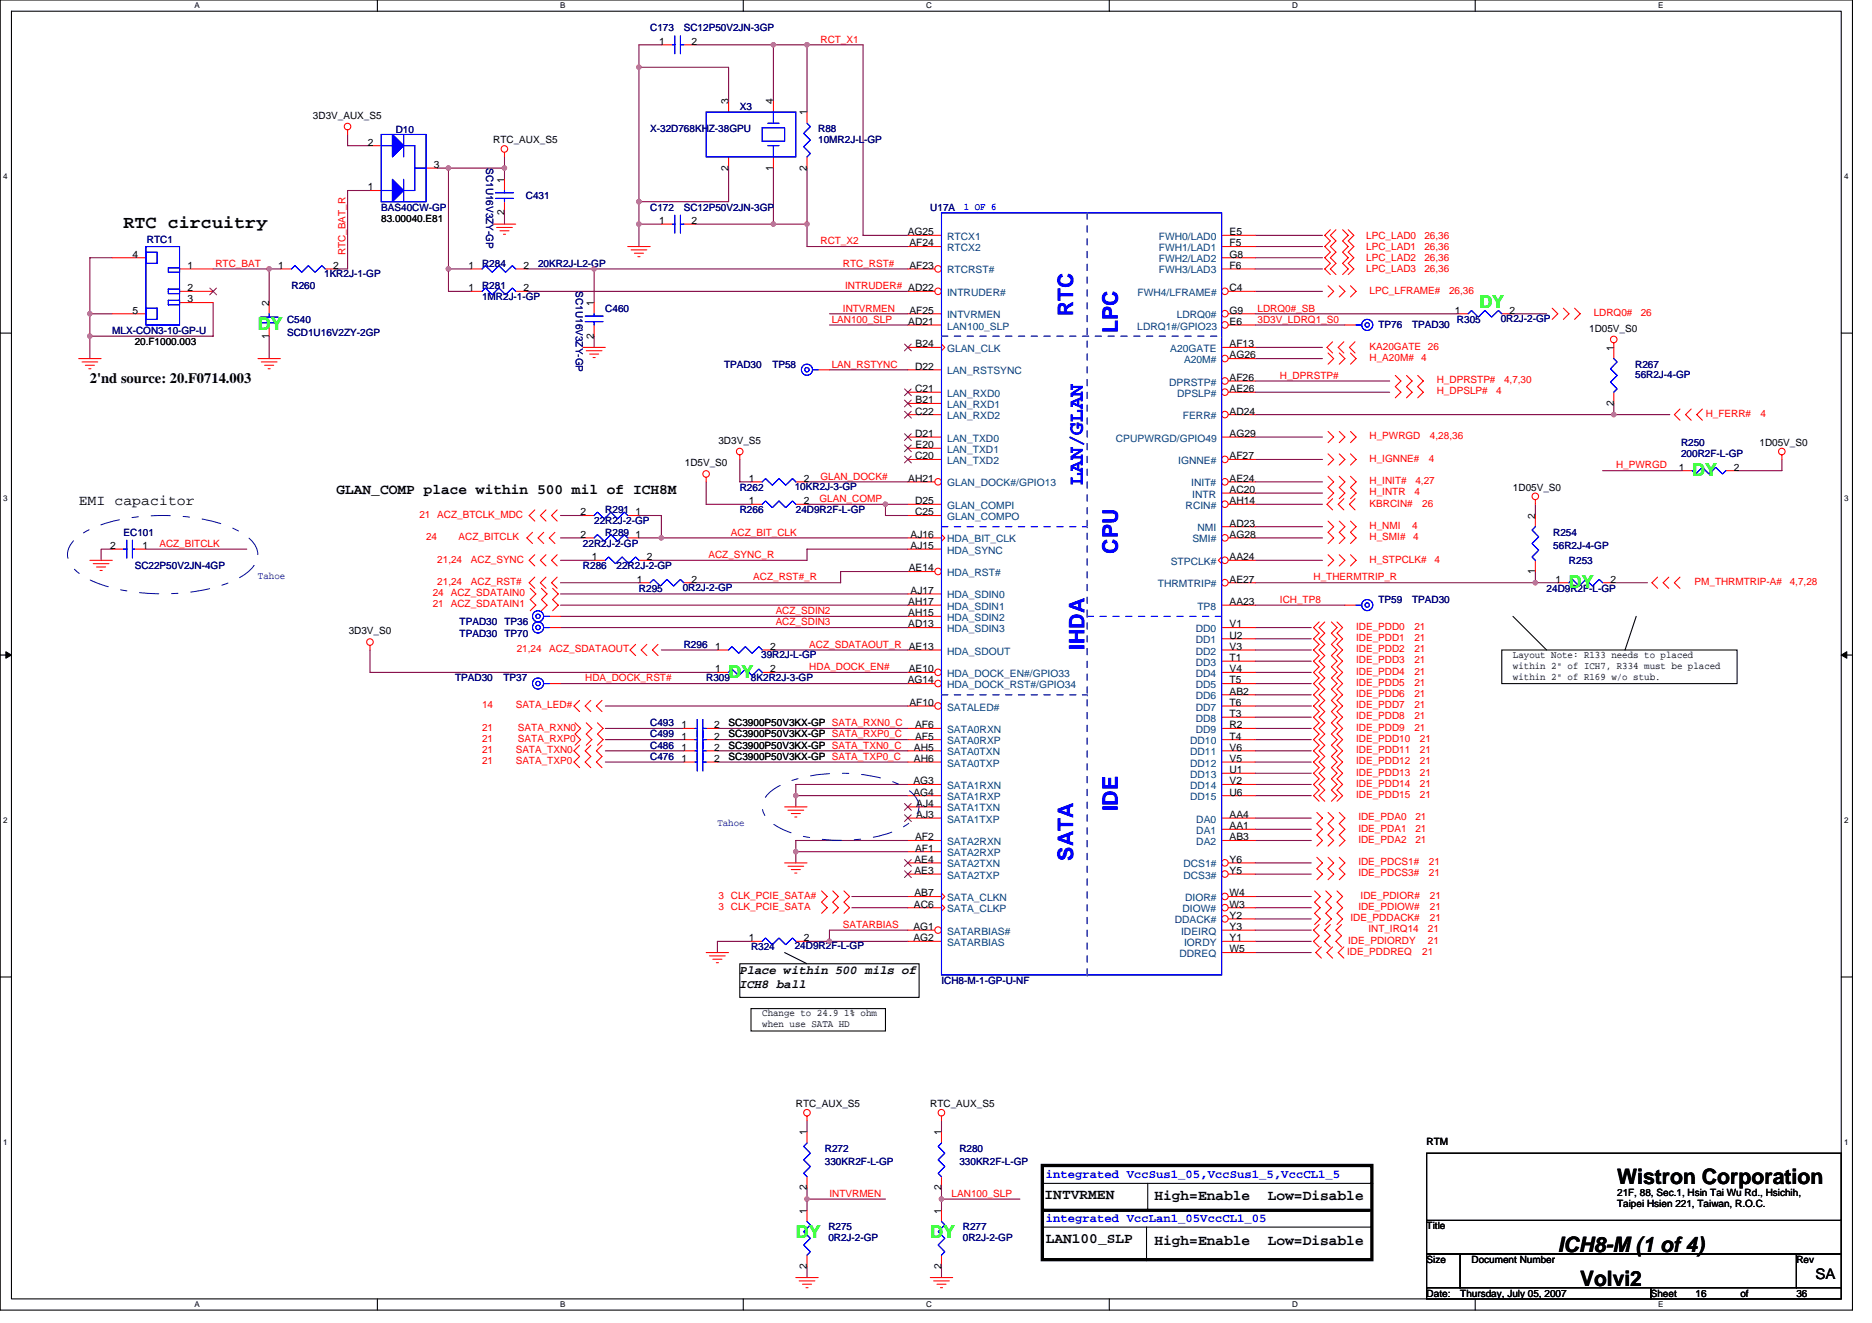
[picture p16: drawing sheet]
<svg xmlns="http://www.w3.org/2000/svg" width="297mm" height="210mm" viewBox="0 0 297 210" stroke-linecap="round" stroke-linejoin="round" font-family="sans-serif">
<defs><g id="words">
<g font-size="3.4" fill="#00f">
<text x="170.3" y="50.1" transform="rotate(-90 170.3 50.1)">RTC</text>
<text x="177.4" y="52.8" transform="rotate(-90 177.4 52.8)">LPC</text>
<text x="171.8" y="77" transform="rotate(-90 171.8 77)">LAN/GLAN</text>
<text x="177.4" y="87.8" transform="rotate(-90 177.4 87.8)">CPU</text>
<text x="172.1" y="103.1" transform="rotate(-90 172.1 103.1)">IHDA</text>
<text x="177.4" y="128.7" transform="rotate(-90 177.4 128.7)">IDE</text>
<text x="170.3" y="136.5" transform="rotate(-90 170.3 136.5)">SATA</text>
</g>
<g font-size="3.4">
<text x="256.6" y="187.9">Wistron Corporation</text>
<text x="247.2" y="198.7">ICH8-M (1 of 4)</text>
<text x="250.7" y="204">Volvi2</text>
</g>
<text font-size="2.8" x="19.6" y="36.1">RTC circuitry</text>
<g font-size="2.8" fill="#0f0">
<text x="40.9" y="52.4">DY</text>
<text x="234.7" y="48.9">DY</text>
<text x="268.5" y="75.5">DY</text>
<text x="249" y="93.3">DY</text>
<text x="115.6" y="107.5">DY</text>
<text x="126.3" y="196.4">DY</text>
<text x="147.6" y="196.4">DY</text>
</g>
<g font-size="2.3">
<text x="14.3" y="60.8">2'nd source: 20.F0714.003</text>
<text x="12.5" y="80.1">EMI capacitor</text>
<text x="53.4" y="78.4">GLAN_COMP place within 500 mil of ICH8M</text>
<text x="165.8" y="190.2">INTVRMEN</text>
<text x="183.2" y="190.4">High=Enable</text>
<text x="201.2" y="190.4">Low=Disable</text>
<text x="165.9" y="197.1">LAN100_SLP</text>
<text x="183.2" y="197.5">High=Enable</text>
<text x="201.2" y="197.5">Low=Disable</text>
<text x="288.1" y="203">SA</text>
</g>
<g font-size="1.9">
<text x="117.4" y="154.6">Place within 500 mils of</text>
<text x="117.4" y="156.8">ICH8 ball</text>
</g>
<g font-size="1.9" fill="#00f">
<text x="165.9" y="186.9">integrated VccSus1_05,VccSus1_5,VccCL1_5</text>
<text x="165.9" y="193.8">integrated VccLan1_05VccCL1_05</text>
</g>
<g font-size="1.6" fill="#000080">
<text x="103.2" y="5">C173</text>
<text x="108.5" y="5">SC12P50V2JN-3GP</text>
<text x="117.4" y="17.4">X3</text>
<text x="62.8" y="21.1">D10</text>
<text x="103.2" y="21">X-32D768KHZ-38GPU</text>
<text x="129.8" y="21">R88</text>
<text x="129.8" y="22.8">10MR2J-L-GP</text>
<text x="77.1" y="26.7" transform="rotate(90 77.1 26.7)">SC1U16V3ZY-GP</text>
<text x="60.5" y="33.4">BAS40CW-GP</text>
<text x="83.4" y="31.6">C431</text>
<text x="103.2" y="33.4">C172</text>
<text x="108.5" y="33.4">SC12P50V2JN-3GP</text>
<text x="147.6" y="33.4">U17A</text>
<text x="23.3" y="38.6">RTC1</text>
<text x="46.3" y="45.9">R260</text>
<text x="51.4" y="43.9">1KR2J-1-GP</text>
<text x="76.5" y="45.9">R281</text>
<text x="76.5" y="47.6">1MR2J-1-GP</text>
<text x="76.5" y="42.3">R284</text>
<text x="85.4" y="42.3">20KR2J-L2-GP</text>
<text x="91.4" y="46.2" transform="rotate(90 91.4 46.2)">SC1U16V3ZY-GP</text>
<text x="17.8" y="53">MLX-CON3-10-GP-U</text>
<text x="45.5" y="51.2">C540</text>
<text x="45.5" y="53.3">SCD1U16V2ZY-2GP</text>
<text x="96.1" y="49.4">C460</text>
<text x="218.7" y="52.1">TP76</text>
<text x="224.1" y="52.1">TPAD30</text>
<text x="231.2" y="51.2">R305</text>
<text x="238.1" y="51">0R2J-2-GP</text>
<text x="114.9" y="58.3">TPAD30</text>
<text x="122.6" y="58.3">TP58</text>
<text x="259.5" y="58.3">R267</text>
<text x="259.5" y="59.9">56R2J-4-GP</text>
<text x="266.7" y="70.8">R250</text>
<text x="117.4" y="77.9">R262</text>
<text x="126.1" y="77.7">10KR2J-3-GP</text>
<text x="266.7" y="72.5">200R2F-L-GP</text>
<text x="94.3" y="83.2">22R2J-2-GP</text>
<text x="96.1" y="81.4">R291</text>
<text x="117.4" y="81.4">R266</text>
<text x="126.3" y="81.4">24D9R2F-L-GP</text>
<text x="19.6" y="85">EC101</text>
<text x="92.5" y="86.8">22R2J-2-GP</text>
<text x="96.1" y="85">R289</text>
<text x="246.5" y="85">R254</text>
<text x="246.5" y="87.1">56R2J-4-GP</text>
<text x="249" y="89.4">R253</text>
<text x="21.4" y="90.3">SC22P50V2JN-4GP</text>
<text x="92.5" y="90.3">R286</text>
<text x="97.8" y="90.3">22R2J-2-GP</text>
<text x="101.4" y="93.9">R295</text>
<text x="108.3" y="93.7">0R2J-2-GP</text>
<text x="218.7" y="95.7">TP59</text>
<text x="224.1" y="95.7">TPAD30</text>
<text x="245.4" y="93.9">24D9R2F-L-GP</text>
<text x="72.9" y="101">TPAD30</text>
<text x="72.9" y="99.2">TPAD30</text>
<text x="80" y="101">TP70</text>
<text x="80" y="99.2">TP36</text>
<text x="108.5" y="102.8">R296</text>
<text x="120.8" y="104.4">39R2J-L-GP</text>
<text x="72.2" y="108.1">TPAD30</text>
<text x="79.9" y="108.1">TP37</text>
<text x="112.1" y="108.1">R309</text>
<text x="119.2" y="108.1">8K2R2J-3-GP</text>
<text x="103.2" y="118.8">C486</text>
<text x="103.2" y="117">C499</text>
<text x="103.2" y="115.2">C493</text>
<text x="103.2" y="120.5">C476</text>
<text x="119.2" y="150.8">R324</text>
<text x="126.1" y="150.6">24D9R2F-L-GP</text>
<text x="149.4" y="156.1">ICH8-M-1-GP-U-NF</text>
<text x="130.9" y="182.8">R272</text>
<text x="130.9" y="184.9">330KR2F-L-GP</text>
<text x="152.2" y="182.8">R280</text>
<text x="152.2" y="184.9">330KR2F-L-GP</text>
<text x="131.4" y="195.2">R275</text>
<text x="131.4" y="196.8">0R2J-2-GP</text>
<text x="152.8" y="195.2">R277</text>
<text x="152.8" y="196.8">0R2J-2-GP</text>
</g>
<g font-size="1.6">
<text x="104.6" y="7.1">1</text>
<text x="109.7" y="7.1">2</text>
<text x="115.6" y="16.5" transform="rotate(-90 115.6 16.5)">3</text>
<text x="122.7" y="16.5" transform="rotate(-90 122.7 16.5)">4</text>
<text x="49.7" y="18.8">3D3V_AUX_S5</text>
<text x="58.4" y="23.1">2</text>
<text x="78.3" y="22.8">RTC_AUX_S5</text>
<text x="128" y="18.3" transform="rotate(-90 128 18.3)">1</text>
<text x="68.9" y="26.6">3</text>
<text x="80" y="29" transform="rotate(-90 80 29)">1</text>
<text x="115.6" y="27.1" transform="rotate(-90 115.6 27.1)">2</text>
<text x="122.7" y="27.1" transform="rotate(-90 122.7 27.1)">1</text>
<text x="128" y="27.1" transform="rotate(-90 128 27.1)">2</text>
<text x="58.4" y="30.2">1</text>
<text x="60.5" y="35.2">83.00040.E81</text>
<text x="80" y="34.2" transform="rotate(-90 80 34.2)">2</text>
<text x="104.6" y="35.5">1</text>
<text x="109.7" y="35.5">2</text>
<text x="21" y="40.9">4</text>
<text x="144" y="37.3">AG25</text>
<text x="144.3" y="39.1">AF24</text>
<text x="195.1" y="37.3">E5</text>
<text x="195.1" y="39.1">F5</text>
<text x="195.1" y="40.9">G8</text>
<text x="29.7" y="42.7">1</text>
<text x="29.7" y="46.2">2</text>
<text x="29.7" y="48">3</text>
<text x="44.1" y="42.7">1</text>
<text x="52.8" y="42.7">2</text>
<text x="74.4" y="46.2">1</text>
<text x="74.4" y="42.7">1</text>
<text x="83.1" y="46.2">2</text>
<text x="83.1" y="42.7">2</text>
<text x="144.3" y="42.7">AF23</text>
<text x="195.1" y="42.7">F6</text>
<text x="195.1" y="46.2">C4</text>
<text x="21" y="49.8">5</text>
<text x="42.7" y="53.7" transform="rotate(-90 42.7 53.7)">1</text>
<text x="42.7" y="48.5" transform="rotate(-90 42.7 48.5)">2</text>
<text x="94.3" y="53.7" transform="rotate(-90 94.3 53.7)">2</text>
<text x="94.3" y="48.5" transform="rotate(-90 94.3 48.5)">1</text>
<text x="144.1" y="51.5">AD21</text>
<text x="144.3" y="49.8">AF25</text>
<text x="195.1" y="49.8">G9</text>
<text x="195.1" y="51.5">E6</text>
<text x="230.8" y="49.8">1</text>
<text x="239.5" y="49.8">2</text>
<text x="252.2" y="52.6">1D05V_S0</text>
<text x="21.4" y="54.8">20.F1000.003</text>
<text x="145.2" y="58.7">D22</text>
<text x="145.3" y="55.1">B24</text>
<text x="195.1" y="55.1">AF13</text>
<text x="195.1" y="56.9">AG26</text>
<text x="256" y="55.6" transform="rotate(-90 256 55.6)">1</text>
<text x="145.2" y="62.2">C21</text>
<text x="145.2" y="65.8">C22</text>
<text x="145.3" y="64">B21</text>
<text x="195.1" y="65.8">AD24</text>
<text x="195.1" y="62.2">AE26</text>
<text x="195.1" y="60.4">AF26</text>
<text x="256" y="64.4" transform="rotate(-90 256 64.4)">2</text>
<text x="114" y="70.4">3D3V_S5</text>
<text x="145.2" y="69.3">D21</text>
<text x="145.3" y="71.1">E20</text>
<text x="195.1" y="69.3">AG29</text>
<text x="279.2" y="70.8">1D05V_S0</text>
<text x="108.7" y="74">1D5V_S0</text>
<text x="118.8" y="76.4">1</text>
<text x="127.5" y="76.4">2</text>
<text x="144.1" y="76.4">AH21</text>
<text x="145.2" y="72.9">C20</text>
<text x="195.1" y="72.9">AF27</text>
<text x="195.1" y="76.4">AE24</text>
<text x="240.1" y="77.9">1D05V_S0</text>
<text x="266.4" y="74.7">1</text>
<text x="275.1" y="74.7">2</text>
<text x="92.1" y="81.8">2</text>
<text x="100.9" y="81.8">1</text>
<text x="118.8" y="80">1</text>
<text x="127.5" y="80">2</text>
<text x="145.2" y="80">D25</text>
<text x="145.2" y="81.8">C25</text>
<text x="195.1" y="80">AH14</text>
<text x="195.1" y="78.2">AC20</text>
<text x="195.1" y="83.5">AD23</text>
<text x="243.6" y="82.3" transform="rotate(-90 243.6 82.3)">2</text>
<text x="17.5" y="87.1">2</text>
<text x="22.6" y="87.1">1</text>
<text x="92.1" y="85.3">2</text>
<text x="93.9" y="88.9">1</text>
<text x="100.9" y="85.3">1</text>
<text x="102.6" y="88.9">2</text>
<text x="144.5" y="85.3">AJ16</text>
<text x="144.5" y="87.1">AJ15</text>
<text x="195.1" y="85.3">AG28</text>
<text x="195.1" y="88.9">AA24</text>
<text x="101" y="92.4">1</text>
<text x="109.7" y="92.4">2</text>
<text x="144.1" y="96">AH17</text>
<text x="144.2" y="90.7">AE14</text>
<text x="144.5" y="94.2">AJ17</text>
<text x="195.1" y="96">AA23</text>
<text x="195.1" y="92.4">AE27</text>
<text x="243.6" y="91.1" transform="rotate(-90 243.6 91.1)">1</text>
<text x="246.8" y="92.4">1</text>
<text x="255.5" y="92.4">2</text>
<text x="55.3" y="100.6">3D3V_S0</text>
<text x="144.1" y="97.8">AH15</text>
<text x="144.1" y="99.5">AD13</text>
<text x="195.1" y="99.5">V1</text>
<text x="195.1" y="101.3">U2</text>
<text x="113.5" y="103.1">1</text>
<text x="113.5" y="106.7">1</text>
<text x="122.2" y="103.1">2</text>
<text x="122.2" y="106.7">2</text>
<text x="144.2" y="106.7">AE10</text>
<text x="195.1" y="103.1">V3</text>
<text x="195.1" y="104.9">T1</text>
<text x="195.1" y="106.7">V4</text>
<text x="240.1" y="104.4">Layout Note: R133 needs to placed</text>
<text x="240.1" y="106.2">within 2&quot; of ICH7, R334 must be placed</text>
<text x="240.1" y="107.9">within 2&quot; of R169 w/o stub.</text>
<text x="144" y="108.4">AG14</text>
<text x="144.3" y="112">AF10</text>
<text x="195.1" y="108.4">T5</text>
<text x="195.1" y="110.2">AB2</text>
<text x="195.1" y="112">T6</text>
<text x="195.1" y="113.8">T3</text>
<text x="108.1" y="119.1">1</text>
<text x="108.1" y="117.3">1</text>
<text x="108.1" y="115.5">1</text>
<text x="113.3" y="119.1">2</text>
<text x="113.3" y="117.3">2</text>
<text x="113.3" y="115.5">2</text>
<text x="115.6" y="118.8">SC3900P50V3KX-GP SATA_TXN0_C</text>
<text x="115.6" y="117">SC3900P50V3KX-GP SATA_RXP0_C</text>
<text x="115.6" y="115.2">SC3900P50V3KX-GP SATA_RXN0_C</text>
<text x="145" y="119.1">AH5</text>
<text x="145.2" y="115.5">AF6</text>
<text x="145.2" y="117.3">AF5</text>
<text x="195.1" y="117.3">T4</text>
<text x="195.1" y="115.5">R2</text>
<text x="195.1" y="119.1">V6</text>
<text x="108.1" y="120.9">1</text>
<text x="113.3" y="120.9">2</text>
<text x="115.6" y="120.5">SC3900P50V3KX-GP SATA_TXP0_C</text>
<text x="144.9" y="124.4">AG3</text>
<text x="145" y="120.9">AH6</text>
<text x="195.1" y="120.9">V5</text>
<text x="195.1" y="122.7">U1</text>
<text x="195.1" y="124.4">V2</text>
<text x="144.9" y="126.2">AG4</text>
<text x="145.4" y="128">AJ4</text>
<text x="145.4" y="129.8">AJ3</text>
<text x="195.1" y="126.2">U6</text>
<text x="195.1" y="129.8">AA4</text>
<text x="195.1" y="131.6">AA1</text>
<text x="145.1" y="136.9">AE4</text>
<text x="145.2" y="133.3">AF2</text>
<text x="145.2" y="135.1">AF1</text>
<text x="195.1" y="133.3">AB3</text>
<text x="195.1" y="136.9">Y6</text>
<text x="145" y="144">AC6</text>
<text x="145.1" y="138.7">AE3</text>
<text x="145.1" y="142.2">AB7</text>
<text x="195.1" y="144">W3</text>
<text x="195.1" y="142.2">W4</text>
<text x="195.1" y="138.7">Y5</text>
<text x="118.8" y="149.3">1</text>
<text x="127.5" y="149.3">2</text>
<text x="144.9" y="147.6">AG1</text>
<text x="144.9" y="149.3">AG2</text>
<text x="195.1" y="145.8">Y2</text>
<text x="195.1" y="147.6">Y3</text>
<text x="195.1" y="149.3">Y1</text>
<text x="195.1" y="151.1">W5</text>
<text x="120.9" y="161.3">Change to 24.9 1% ohm</text>
<text x="120.9" y="163">when use SATA HD</text>
<text x="126.3" y="175.7">RTC_AUX_S5</text>
<text x="147.6" y="175.7">RTC_AUX_S5</text>
<text x="128" y="180.1" transform="rotate(-90 128 180.1)">1</text>
<text x="149.4" y="180.1" transform="rotate(-90 149.4 180.1)">1</text>
<text x="226.4" y="181.7">RTM</text>
<text x="128" y="188.8" transform="rotate(-90 128 188.8)">2</text>
<text x="149.4" y="188.8" transform="rotate(-90 149.4 188.8)">2</text>
<text x="256.6" y="189.7">21F, 88, Sec.1, Hsin Tai Wu Rd., Hsichih,</text>
<text x="256.6" y="191.5">Taipei Hsien 221, Taiwan, R.O.C.</text>
<text x="128" y="192.6" transform="rotate(-90 128 192.6)">1</text>
<text x="149.4" y="192.6" transform="rotate(-90 149.4 192.6)">1</text>
<text x="226.4" y="195.1">Title</text>
<text x="128" y="201.3" transform="rotate(-90 128 201.3)">2</text>
<text x="149.4" y="201.3" transform="rotate(-90 149.4 201.3)">2</text>
<text x="226.4" y="200.4">Size</text>
<text x="233.5" y="200.4">Document Number</text>
<text x="285" y="200.4">Rev</text>
<text x="226.4" y="205.7">Date:</text>
<text x="231.7" y="205.7">Thursday, July 05, 2007</text>
<text x="261.9" y="205.7">Sheet</text>
<text x="269" y="205.7">16</text>
<text x="276.2" y="205.7">of</text>
<text x="285" y="205.7">36</text>
</g>
<g font-size="1.6" fill="#f00">
<text x="130.2" y="6.8">RCT_X1</text>
<text x="54.8" y="40.5" transform="rotate(-90 54.8 40.5)">RTC_BAT_R</text>
<text x="130.2" y="38.8">RCT_X2</text>
<text x="216.8" y="37.9">LPC_LAD0</text>
<text x="216.8" y="39.6">LPC_LAD1</text>
<text x="216.8" y="41.4">LPC_LAD2</text>
<text x="226" y="37.9">26,36</text>
<text x="226" y="39.6">26,36</text>
<text x="226" y="41.4">26,36</text>
<text x="34.2" y="42.3">RTC_BAT</text>
<text x="133.7" y="42.3">RTC_RST#</text>
<text x="134.1" y="45.9">INTRUDER# AD22</text>
<text x="216.8" y="43.2">LPC_LAD3</text>
<text x="217.3" y="46.6">LPC_LFRAME#</text>
<text x="226" y="43.2">26,36</text>
<text x="229.9" y="46.6">26,36</text>
<text x="132" y="51.2">LAN100_SLP</text>
<text x="133.7" y="49.4">INTVRMEN</text>
<text x="199.5" y="51.2">3D3V_LDRQ1_S0</text>
<text x="199.5" y="49.4">LDRQ0#_SB</text>
<text x="252.9" y="50.1">LDRQ0#</text>
<text x="260.3" y="50.1">26</text>
<text x="132" y="58.3">LAN_RSTYNC</text>
<text x="217.3" y="55.5">KA20GATE 26</text>
<text x="217.3" y="57.3">H_A20M#</text>
<text x="225.5" y="57.3">4</text>
<text x="203.1" y="60.1">H_DPRSTP#</text>
<text x="228" y="60.8">H_DPRSTP#</text>
<text x="228" y="62.6">H_DPSLP#</text>
<text x="237.4" y="62.6">4</text>
<text x="238.6" y="60.8">4,7,30</text>
<text x="217.3" y="69.7">H_PWRGD</text>
<text x="226.9" y="69.7">4,28,36</text>
<text x="270.7" y="66.1">H_FERR#</text>
<text x="279.4" y="66.1">4</text>
<text x="130.2" y="76.1">GLAN_DOCK#</text>
<text x="217.3" y="73.3">H_IGNNE#</text>
<text x="217.3" y="76.8">H_INIT#</text>
<text x="224.6" y="76.8">4,27</text>
<text x="226.7" y="73.3">4</text>
<text x="256.4" y="74.3">H_PWRGD</text>
<text x="66.5" y="82.1">21 ACZ_BTCLK_MDC</text>
<text x="130" y="79.7">GLAN_COMP</text>
<text x="217.3" y="80.4">KBRCIN#</text>
<text x="217.3" y="78.6">H_INTR</text>
<text x="217.3" y="83.9">H_NMI</text>
<text x="224.1" y="83.9">4</text>
<text x="224.4" y="78.6">4</text>
<text x="225.7" y="80.4">26</text>
<text x="25.3" y="86.8">ACZ_BITCLK</text>
<text x="67.6" y="85.7">24</text>
<text x="69.4" y="89.3">21,24</text>
<text x="72.8" y="85.7">ACZ_BITCLK</text>
<text x="74.7" y="89.3">ACZ_SYNC</text>
<text x="112.4" y="88.5">ACZ_SYNC_R</text>
<text x="116" y="85">ACZ_BIT_CLK</text>
<text x="217.3" y="89.3">H_STPCLK#</text>
<text x="217.3" y="85.7">H_SMI#</text>
<text x="224.2" y="85.7">4</text>
<text x="227.6" y="89.3">4</text>
<text x="68.7" y="94.6">24 ACZ_SDATAIN0</text>
<text x="69.4" y="92.8">21,24</text>
<text x="74.7" y="92.8">ACZ_RST#</text>
<text x="119.5" y="92.1">ACZ_RST#_R</text>
<text x="203.1" y="95.7">ICH_TP8</text>
<text x="208.4" y="92.1">H_THERMTRIP_R</text>
<text x="268.9" y="92.8">PM_THRMTRIP-A#</text>
<text x="284" y="92.8">4,7,28</text>
<text x="68.7" y="96.4">21 ACZ_SDATAIN1</text>
<text x="123.1" y="97.4">ACZ_SDIN2</text>
<text x="123.1" y="99.2">ACZ_SDIN3</text>
<text x="215.2" y="99.9">IDE_PDD0</text>
<text x="215.2" y="101.7">IDE_PDD1</text>
<text x="224.4" y="99.9">21</text>
<text x="224.4" y="101.7">21</text>
<text x="82" y="103.5">21,24</text>
<text x="87.2" y="103.5">ACZ_SDATAOUT</text>
<text x="128.4" y="102.8">ACZ_SDATAOUT_R AE13</text>
<text x="128.4" y="106.3">HDA_DOCK_EN#</text>
<text x="215.2" y="103.5">IDE_PDD2</text>
<text x="215.2" y="105.3">IDE_PDD3</text>
<text x="215.2" y="107">IDE_PDD4</text>
<text x="224.4" y="103.5">21</text>
<text x="224.4" y="105.3">21</text>
<text x="224.4" y="107">21</text>
<text x="76.5" y="112.4">14</text>
<text x="81.8" y="112.4">SATA_LED#</text>
<text x="92.9" y="108.1">HDA_DOCK_RST#</text>
<text x="215.2" y="108.8">IDE_PDD5</text>
<text x="215.2" y="110.6">IDE_PDD6</text>
<text x="215.2" y="112.4">IDE_PDD7</text>
<text x="224.4" y="108.8">21</text>
<text x="224.4" y="110.6">21</text>
<text x="224.4" y="112.4">21</text>
<text x="76.5" y="119.5">21</text>
<text x="76.5" y="115.9">21</text>
<text x="76.5" y="117.7">21</text>
<text x="81.8" y="119.5">SATA_TXN0</text>
<text x="82.2" y="115.9">SATA_RXN0</text>
<text x="82.2" y="117.7">SATA_RXP0</text>
<text x="215.2" y="114.2">IDE_PDD8</text>
<text x="215.2" y="115.9">IDE_PDD9</text>
<text x="215.2" y="117.7">IDE_PDD10</text>
<text x="215.2" y="119.5">IDE_PDD11</text>
<text x="224.4" y="114.2">21</text>
<text x="224.4" y="115.9">21</text>
<text x="225.3" y="117.7">21</text>
<text x="225.3" y="119.5">21</text>
<text x="76.5" y="121.3">21</text>
<text x="81.8" y="121.3">SATA_TXP0</text>
<text x="215.2" y="121.3">IDE_PDD12</text>
<text x="215.2" y="123">IDE_PDD13</text>
<text x="215.2" y="124.8">IDE_PDD14</text>
<text x="225.3" y="121.3">21</text>
<text x="225.3" y="123">21</text>
<text x="225.3" y="124.8">21</text>
<text x="215.2" y="126.6">IDE_PDD15</text>
<text x="215.5" y="130.2">IDE_PDA0</text>
<text x="215.5" y="131.9">IDE_PDA1</text>
<text x="224.6" y="130.2">21</text>
<text x="224.6" y="131.9">21</text>
<text x="225.3" y="126.6">21</text>
<text x="215.5" y="133.7">IDE_PDA2</text>
<text x="215.5" y="137.3">IDE_PDCS1#</text>
<text x="224.6" y="133.7">21</text>
<text x="226.7" y="137.3">21</text>
<text x="114" y="142.6">3 CLK_PCIE_SATA#</text>
<text x="215.5" y="139">IDE_PDCS3#</text>
<text x="215.9" y="142.6">IDE_PDIOR#</text>
<text x="226.7" y="139">21</text>
<text x="226.9" y="142.6">21</text>
<text x="114" y="144.4">3 CLK_PCIE_SATA</text>
<text x="133.7" y="147.2">SATARBIAS</text>
<text x="213.9" y="149.7">IDE_PDIORDY</text>
<text x="214.3" y="146.2">IDE_PDDACK#</text>
<text x="215.5" y="144.4">IDE_PDIOW#</text>
<text x="217.1" y="147.9">INT_IRQ14</text>
<text x="226.6" y="149.7">21</text>
<text x="226.6" y="147.9">21</text>
<text x="226.9" y="146.2">21</text>
<text x="226.9" y="144.4">21</text>
<text x="213.8" y="151.5">IDE_PDDREQ</text>
<text x="225.7" y="151.5">21</text>
<text x="131.6" y="189.9">INTVRMEN</text>
<text x="151" y="189.9">LAN100_SLP</text>
</g>
<text font-size="1.6" fill="#00f" x="152.9" y="33.3">1 OF 6</text>
<g font-size="1.6" fill="#004080">
<text x="150.3" y="38.1">RTCX1</text>
<text x="150.3" y="39.8">RTCX2</text>
<text x="183.9" y="38.1">FWH0/LAD0</text>
<text x="183.9" y="39.8">FWH1/LAD1</text>
<text x="183.9" y="41.6">FWH2/LAD2</text>
<text x="150.3" y="43.4">RTCRST#</text>
<text x="150.3" y="46.9">INTRUDER#</text>
<text x="180.5" y="46.9">FWH4/LFRAME#</text>
<text x="183.9" y="43.4">FWH3/LAD3</text>
<text x="150.3" y="50.5">INTVRMEN</text>
<text x="150.3" y="52.3">LAN100_SLP</text>
<text x="180.5" y="52.3">LDRQ1#/GPIO23</text>
<text x="186.7" y="50.5">LDRQ0#</text>
<text x="150.3" y="55.8">GLAN_CLK</text>
<text x="150.3" y="59.4">LAN_RSTSYNC</text>
<text x="185.7" y="55.8">A20GATE</text>
<text x="187.9" y="57.6">A20M#</text>
<text x="150.3" y="62.9">LAN_RXD0</text>
<text x="150.3" y="64.7">LAN_RXD1</text>
<text x="185.5" y="61.2">DPRSTP#</text>
<text x="186.8" y="62.9">DPSLP#</text>
<text x="150.3" y="66.5">LAN_RXD2</text>
<text x="150.3" y="70.1">LAN_TXD0</text>
<text x="150.3" y="71.8">LAN_TXD1</text>
<text x="177.1" y="70.1">CPUPWRGD/GPIO49</text>
<text x="187.7" y="66.5">FERR#</text>
<text x="150.3" y="73.6">LAN_TXD2</text>
<text x="150.3" y="77.2">GLAN_DOCK#/GPIO13</text>
<text x="187" y="73.6">IGNNE#</text>
<text x="189" y="77.2">INIT#</text>
<text x="150.3" y="80.7">GLAN_COMPI</text>
<text x="150.3" y="82.5">GLAN_COMPO</text>
<text x="188.1" y="80.7">RCIN#</text>
<text x="189.2" y="79">INTR</text>
<text x="150.3" y="86.1">HDA_BIT_CLK</text>
<text x="150.3" y="87.8">HDA_SYNC</text>
<text x="185.8" y="89.6">STPCLK#</text>
<text x="189.2" y="86.1">SMI#</text>
<text x="190" y="84.3">NMI</text>
<text x="150.3" y="91.4">HDA_RST#</text>
<text x="150.3" y="95">HDA_SDIN0</text>
<text x="183.7" y="93.2">THRMTRIP#</text>
<text x="150.3" y="96.7">HDA_SDIN1</text>
<text x="150.3" y="98.5">HDA_SDIN2</text>
<text x="150.3" y="100.3">HDA_SDIN3</text>
<text x="189.7" y="100.3">DD0</text>
<text x="190" y="96.7">TP8</text>
<text x="150.3" y="103.8">HDA_SDOUT</text>
<text x="150.3" y="107.4">HDA_DOCK_EN#/GPIO33</text>
<text x="189.7" y="102.1">DD1</text>
<text x="189.7" y="103.8">DD2</text>
<text x="189.7" y="105.6">DD3</text>
<text x="189.7" y="107.4">DD4</text>
<text x="150.3" y="109.2">HDA_DOCK_RST#/GPIO34</text>
<text x="150.3" y="112.7">SATALED#</text>
<text x="189.7" y="109.2">DD5</text>
<text x="189.7" y="111">DD6</text>
<text x="189.7" y="112.7">DD7</text>
<text x="150.3" y="116.3">SATA0RXN</text>
<text x="150.3" y="118.1">SATA0RXP</text>
<text x="150.3" y="119.8">SATA0TXN</text>
<text x="188.8" y="118.1">DD10</text>
<text x="188.8" y="119.8">DD11</text>
<text x="189.7" y="114.5">DD8</text>
<text x="189.7" y="116.3">DD9</text>
<text x="150.3" y="121.6">SATA0TXP</text>
<text x="150.3" y="125.2">SATA1RXN</text>
<text x="188.8" y="121.6">DD12</text>
<text x="188.8" y="123.4">DD13</text>
<text x="188.8" y="125.2">DD14</text>
<text x="150.3" y="127">SATA1RXP</text>
<text x="150.3" y="128.7">SATA1TXN</text>
<text x="150.3" y="130.5">SATA1TXP</text>
<text x="188.8" y="127">DD15</text>
<text x="189.8" y="130.5">DA0</text>
<text x="150.3" y="134.1">SATA2RXN</text>
<text x="150.3" y="135.8">SATA2RXP</text>
<text x="150.3" y="137.6">SATA2TXN</text>
<text x="187.8" y="137.6">DCS1#</text>
<text x="189.8" y="132.3">DA1</text>
<text x="189.8" y="134.1">DA2</text>
<text x="150.3" y="139.4">SATA2TXP</text>
<text x="150.3" y="143">SATA_CLKN</text>
<text x="187.8" y="139.4">DCS3#</text>
<text x="188" y="143">DIOR#</text>
<text x="150.3" y="144.7">SATA_CLKP</text>
<text x="150.3" y="148.3">SATARBIAS#</text>
<text x="186.4" y="146.5">DDACK#</text>
<text x="187.4" y="148.3">IDEIRQ</text>
<text x="187.6" y="144.7">DIOW#</text>
<text x="150.3" y="150.1">SATARBIAS</text>
<text x="187.1" y="151.8">DDREQ</text>
<text x="187.9" y="150.1">IORDY</text>
</g>
<g font-size="1.6" fill="#0000a0">
<text x="40.9" y="91.9">Tahoe</text>
<text x="113.8" y="131">Tahoe</text>
</g>
<g font-size="1.3">
<text x="30.8" y="1.3">A</text>
<text x="88.9" y="1.3">B</text>
<text x="147" y="1.3">C</text>
<text x="205" y="1.3">D</text>
<text x="263.1" y="1.3">E</text>
<text x=".5" y="28.4">4</text>
<text x="292.6" y="28.4">4</text>
<text x=".5" y="79.5">3</text>
<text x="292.6" y="79.5">3</text>
<text x=".5" y="130.6">2</text>
<text x="292.6" y="130.6">2</text>
<text x=".5" y="181.7">1</text>
<text x="292.6" y="181.7">1</text>
<text x="30.8" y="207.4">A</text>
<text x="88.9" y="207.4">B</text>
<text x="147" y="207.4">C</text>
<text x="205" y="207.4">D</text>
<text x="263.1" y="207.4">E</text>
</g>
</g></defs>
<path d="M0 0h293.9v207.9h-293.9zM1.8 1.8h290.4v204.3h-290.4z" fill="none" stroke="#000" stroke-width=".17"/>
<g fill="#fff">
<path d="M30.8 .2h.9v1.4h-.9z"/>
<path d="M30.8 206.3h.9v1.4h-.9z"/>
</g>
<path d="M59.9 0v1.8M59.9 206.1v1.8" fill="none" stroke="#000" stroke-width=".17"/>
<g fill="#fff">
<path d="M88.9 .2h.8v1.4h-.8z"/>
<path d="M88.9 206.3h.8v1.4h-.8z"/>
</g>
<path d="M117.9 0v1.8M117.9 206.1v1.8" fill="none" stroke="#000" stroke-width=".17"/>
<g fill="#fff">
<path d="M147 .2h.9v1.4h-.9z"/>
<path d="M147 206.3h.9v1.4h-.9z"/>
</g>
<path d="M176 0v1.8M176 206.1v1.8" fill="none" stroke="#000" stroke-width=".17"/>
<g fill="#fff">
<path d="M205 .2h.9v1.4h-.9z"/>
<path d="M205 206.3h.9v1.4h-.9z"/>
</g>
<path d="M234.1 0v1.8M234.1 206.1v1.8" fill="none" stroke="#000" stroke-width=".17"/>
<g fill="#fff">
<path d="M263.1 .2h.8v1.4h-.8z"/>
<path d="M263.1 206.3h.8v1.4h-.8z"/>
<path d="M.5 27.3h.7v1.4h-.7z"/>
<path d="M292.6 27.3h.7v1.4h-.7z"/>
<path d="M.5 78.4h.7v1.4h-.7z"/>
<path d="M292.6 78.4h.7v1.4h-.7z"/>
</g>
<path d="M0 52.9h1.8M292.2 52.9h1.7" fill="none" stroke="#000" stroke-width=".17"/>
<g fill="#fff">
<path d="M.5 129.5h.7v1.4h-.7z"/>
<path d="M292.6 129.5h.7v1.4h-.7z"/>
</g>
<path d="M0 103.9h1.8M292.2 103.9h1.7" fill="none" stroke="#000" stroke-width=".17"/>
<path d="M.9 103.4l.9 .5-.9 .5zM292.2 103.9l.8-.5v1z" fill="#000" stroke="#000" stroke-width=".16"/>
<g fill="#fff">
<path d="M.5 180.5h.7v1.4h-.7z"/>
<path d="M292.6 180.5h.7v1.4h-.7z"/>
</g>
<g fill="none" stroke="#000" stroke-width=".17">
<path d="M240.1 97.8l5.3 5.3M259.6 97.8l-1.8 5.3M238.3 103.1h37.3v5.4h-37.3zM0 155h1.8M117.4 152.9h28.4v5.3h-28.4zM124.5 151.1l3.6 1.8M292.2 155h1.7M119.2 160h21.3v3.6h-21.3zM165.4 194.7h52.3M165.6 187.7h52.2M181.9 194.7v5.3M182.1 187.7v4.2"/>
<path d="M226.4 199h5.3v5.3h-5.3zM226.4 183h65.8v10.6h-65.8zM226.4 193.6h65.8v5.4h-65.8zM231.7 199h53.3v5.3h-53.3zM285 199h7.2v5.3h-7.2zM226.4 204.3h35.5v1.8h-35.5zM261.9 204.3h30.3v1.8h-30.3z"/>
</g>
<g fill="none" stroke="#800040" stroke-width=".17">
<path d="M101.4 10.7v21.3h14.2v-5.3M104.9 7.1h-3.5v3.6h14.2v5.3M110.3 7.1h26.6v30.2h7.2M122.7 7.1v8.9M128.1 7.1v10.7M55.2 21.3v1.8h3.5M58.7 30.2h-3.5v12.5h-1.8M69.4 26.7h10.6M71.2 26.7v19.5h3.5M80 24.9v3.5M80 33.8v1.8M101.4 32v7.1"/>
<path d="M101.4 35.6h3.5M110.3 35.6h17.8M122.7 26.7v8.9M128.1 26.7v12.4h16M199.2 37.3h10.6M199.2 39.1h10.6M14.3 53.3v3.6M17.8 40.9h-3.5v8.9h3.5M33.8 48v5.3h-19.5v-3.5M33.8 42.7h10.7M42.7 42.7v5.3M42.7 53.3v3.6"/>
<path d="M71.2 42.7h3.5M83.6 46.2h60.5M83.6 42.7h60.5M94.3 42.7v5.3M94.3 53.3v1.8M131.6 49.8h12.5M131.6 51.6h12.5M131.6 58.7h12.5M199.2 46.2h10.6M199.2 42.7h10.6M199.2 49.8h32M199.2 51.6h14.2"/>
<path d="M199.2 56.9h10.6M199.2 55.1h10.6M199.2 40.9h10.6M240.1 49.8h5.3M112.1 76.5v3.5h7.1M117.4 72.9v3.6h1.8M128.1 76.5h16M199.2 78.2h10.6M199.2 76.5h10.6M199.2 72.9h10.6M199.2 60.5h21.3M199.2 69.3h10.6"/>
<path d="M199.2 62.2h21.3M199.2 65.8h65.8M254.3 74.7h12.4M256.1 64v1.8M282.7 72.9v1.8h-7.1M17.8 87.1h-1.8v1.8M23.2 87.1h16M88.9 85.3h3.6M88.9 88.9h5.4M88.9 94.2h55.2M88.9 96h55.2M88.9 97.8h55.2"/>
<path d="M88.9 92.5h12.5M88.9 99.6h55.2M88.9 81.8h3.6M101.4 85.3h42.7M101.4 81.8h3.5v3.5M128.1 80h16M140.5 80v1.8h3.6M144.1 87.1h-16v1.8h-24.9M144.1 90.7h-10.7v1.8h-23.1M199.2 85.3h10.6M199.2 88.9h10.6M199.2 96h14.2"/>
<path d="M199.2 92.5h48M199.2 83.6h10.6M199.2 80h10.6M199.2 99.6h8.9M243.6 80v1.8M243.6 90.7v1.8M256.1 92.5h5.3M58.7 103.1v3.6h55.1M88.9 108.5h55.2M96.1 112h48M96.1 115.6h12.4M96.1 117.3h12.4"/>
<path d="M96.1 119.1h12.4M104.9 103.1h8.9M113.8 115.6h30.3M113.8 117.3h30.3M113.8 119.1h30.3M122.7 103.1h21.4M122.7 106.7h21.4M199.2 103.1h8.9M199.2 112h8.9M199.2 101.3h8.9M199.2 104.9h8.9M199.2 106.7h8.9"/>
<path d="M199.2 108.5h8.9M199.2 110.2h8.9M199.2 113.8h8.9M199.2 115.6h8.9M199.2 117.3h8.9M199.2 119.1h8.9M96.1 120.9h12.4M113.8 120.9h30.3M126.3 126.2h17.8M126.3 135.1h17.8M144.1 124.5h-17.8v3.5M144.1 133.3h-17.8v3.6"/>
<path d="M199.2 126.2h8.9M199.2 120.9h8.9M199.2 122.7h8.9M199.2 124.5h8.9M199.2 138.7h8.9M199.2 136.9h8.9M199.2 133.3h8.9M199.2 131.6h8.9M199.2 129.8h8.9M119.2 149.4h-5.4v1.7M128.1 149.4h16M135.2 142.2h8.9"/>
<path d="M135.2 144h8.9M144.1 147.6h-12.5v1.8M199.2 142.2h8.9M199.2 144h8.9M199.2 149.4h8.9M199.2 147.6h8.9M199.2 145.8h8.9M199.2 151.1h8.9M128.1 177.8v1.8M149.4 177.8v1.8M128.1 188.5v3.5M128.1 190.2h12.4"/>
<path d="M149.4 190.2h12.4M149.4 188.5v3.5M128.1 200.9v1.8M149.4 200.9v1.8"/>
</g>
<g fill="#f0f" stroke="#f0f" stroke-width=".17">
<circle cx="128" cy="190.2" r=".35"/>
<circle cx="94.3" cy="42.7" r=".35"/>
<circle cx="80" cy="26.7" r=".35"/>
<circle cx="71.1" cy="26.7" r=".35"/>
<circle cx="131.6" cy="149.3" r=".35"/>
<circle cx="42.7" cy="42.7" r=".35"/>
<circle cx="104.9" cy="85.3" r=".35"/>
<circle cx="256.1" cy="65.8" r=".35"/>
<circle cx="140.5" cy="80" r=".35"/>
<circle cx="149.4" cy="190.2" r=".35"/>
<circle cx="243.6" cy="92.4" r=".35"/>
<circle cx="71.1" cy="42.7" r=".35"/>
<circle cx="126.3" cy="135.1" r=".35"/>
<circle cx="126.3" cy="126.2" r=".35"/>
<circle cx="101.4" cy="32" r=".35"/>
<circle cx="122.7" cy="7.1" r=".35"/>
<circle cx="122.7" cy="35.5" r=".35"/>
<circle cx="128" cy="35.5" r=".35"/>
<circle cx="128" cy="7.1" r=".35"/>
<circle cx="101.4" cy="35.5" r=".35"/>
<circle cx="101.4" cy="10.7" r=".35"/>
<circle cx="14.3" cy="53.3" r=".35"/>
<circle cx="14.3" cy="49.8" r=".35"/>
</g>
<g fill="none" stroke="#f00" stroke-width=".17">
<path d="M55.2 20.6v.7M78.3 35.6h3.5M78.8 36.1h2.5M79.3 36.6h1.5M79.9 37.2h.3M80 24.2v.7M99.6 39.1h3.6M100.1 39.6h2.5M144.1 39.1h5.3M144.1 37.3h5.3M211.1 36.4l-.9 .9 .9 .9-.9 .9 .9 .9-.9 .9 .9 .9-.9 .9 .9 .9M212 36.4l-.9 .9 .9 .9-.9 .9 .9 .9-.9 .9 .9 .9-.9 .9 .9 .9"/>
<path d="M213 36.4l.9 .9-.9 .9 .9 .9-.9 .9 .9 .9-.9 .9 .9 .9-.9 .9M213.9 36.4l.9 .9-.9 .9 .9 .9-.9 .9 .9 .9-.9 .9 .9 .9-.9 .9M12.5 56.9h3.5M13 57.4h2.5M13.5 58h1.5M14.1 58.5h.3M17.8 49.8h5.4M17.8 40.9h5.4M28.5 42.7h5.3M28.5 46.2h5.3M28.5 48h5.3M40.9 56.9h3.6"/>
<path d="M41.5 57.4h2.5M42 58h1.4M42.5 58.5h.4M42.7 48v1.8M42.7 51.6v1.7M74.7 46.2h1.8M81.8 46.2h1.8M92.5 55.1h3.6M93 55.6h2.5M93.6 56.2h1.4M94.1 56.7h.3M100.7 40.2h1.4"/>
<path d="M101.2 40.7h.4M210.7 45.3l.9 .9-.9 .9M210.7 56l.9 .9-.9 .9M211.5 54.2l-.9 .9 .9 .9M212.5 45.3l.9 .9-.9 .9M212.5 56l.9 .9-.9 .9M213.2 54.2l-.9 .9 .9 .9M214.3 45.3l.9 .9-.9 .9M214.3 56l.9 .9-.9 .9M215 54.2l-.9 .9 .9 .9M221.4 59.6l.9 .9-.9 .8 .9 .9-.9 .9M223.2 59.6l.9 .9-.9 .8 .9 .9-.9 .9"/>
<path d="M225 59.6l.8 .9-.8 .8 .8 .9-.8 .9M231.2 49.8h1.8M238.3 49.8h1.8M246.3 48.9l.9 .9-.9 .9M248.1 48.9l.9 .9-.9 .9M249.8 48.9l.9 .9-.9 .9M256.1 54.4v.7M112.1 75.7v.8M117.4 72.2v.7M210.7 72l.9 .9-.9 .9M210.7 68.5l.9 .8-.9 .9M210.7 75.6l.9 .9-.9 .8 .9 .9-.9 .9"/>
<path d="M211.5 79.1l-.9 .9 .9 .9M212.5 72l.9 .9-.9 .9M212.5 75.6l.9 .9-.9 .8 .9 .9-.9 .9M212.5 68.5l.9 .8-.9 .9M213.2 79.1l-.9 .9 .9 .9M214.3 68.5l.9 .8-.9 .9M214.3 75.6l.9 .9-.9 .8 .9 .9-.9 .9M214.3 72l.9 .9-.9 .9M215 79.1l-.9 .9 .9 .9M243.6 79.3v.7M266.6 64.9l-.9 .9 .9 .9M266.7 74.7h1.8"/>
<path d="M268.3 64.9l-.8 .9 .8 .9M270.1 64.9l-.9 .9 .9 .9M273.9 74.7h1.7M282.7 72.2v.7M14.3 88.9h3.5M14.8 89.4h2.5M15.3 90h1.5M15.9 90.5h.3M17.8 87.1h1.8M21.4 87.1h1.8M84.1 93.3l.9 .9-.9 .9 .9 .9-.9 .9M84.5 84.5l-.9 .8 .9 .9"/>
<path d="M84.9 88l-.9 .9 .9 .9M84.9 91.6l-.9 .9 .9 .8M84.9 80.9l-.9 .9 .9 .9M85.9 93.3l.9 .9-.9 .9 .9 .9-.9 .9M86.3 84.5l-.9 .8 .9 .9M86.6 91.6l-.9 .9 .9 .8M86.6 88l-.9 .9 .9 .9M86.6 80.9l-.9 .9 .9 .9M87.2 99.6h1.7M87.7 93.3l.9 .9-.9 .9 .9 .9-.9 .9M88.1 84.5l-.9 .8 .9 .9M88.4 91.6l-.9 .9 .9 .8"/>
<path d="M88.4 88l-.9 .9 .9 .9M88.4 80.9l-.9 .9 .9 .9M119.2 80h1.7M126.3 80h1.8M209.3 98.7l-.9 .9 .9 .9-.9 .8 .9 .9-.9 .9 .9 .9-.9 .9 .9 .9-.9 .9 .9 .9-.9 .9 .9 .8-.9 .9 .9 .9-.9 .9 .9 .9-.9 .9 .9 .9-.9 .9 .9 .9-.9 .8 .9 .9-.9 .9 .9 .9-.9 .9 .9 .9-.9 .9 .9 .9-.9 .9 .9 .8-.9 .9 .9 .9M210.2 98.7l-.9 .9 .9 .9-.9 .8 .9 .9-.9 .9 .9 .9-.9 .9 .9 .9-.9 .9 .9 .9-.9 .9 .9 .8-.9 .9 .9 .9-.9 .9 .9 .9-.9 .9 .9 .9-.9 .9 .9 .9-.9 .8 .9 .9-.9 .9 .9 .9-.9 .9 .9 .9-.9 .9 .9 .9-.9 .9 .9 .8-.9 .9 .9 .9M210.7 88l.9 .9-.9 .9M210.7 82.7l.9 .9-.9 .9 .9 .8-.9 .9M211.3 98.7l.8 .9-.8 .9 .8 .8-.8 .9 .8 .9-.8 .9 .8 .9-.8 .9 .8 .9-.8 .9 .8 .9-.8 .8 .8 .9-.8 .9 .8 .9-.8 .9 .8 .9-.8 .9 .8 .9-.8 .9 .8 .8-.8 .9 .8 .9-.8 .9 .8 .9-.8 .9 .8 .9-.8 .9 .8 .9-.8 .8 .8 .9-.8 .9M212.1 98.7l.9 .9-.9 .9 .9 .8-.9 .9 .9 .9-.9 .9 .9 .9-.9 .9 .9 .9-.9 .9 .9 .9-.9 .8 .9 .9-.9 .9 .9 .9-.9 .9 .9 .9-.9 .9 .9 .9-.9 .9 .9 .8-.9 .9 .9 .9-.9 .9 .9 .9-.9 .9 .9 .9-.9 .9 .9 .9-.9 .8 .9 .9-.9 .9M212.5 88l.9 .9-.9 .9M212.5 82.7l.9 .9-.9 .9 .9 .8-.9 .9"/>
<path d="M214.3 82.7l.9 .9-.9 .9 .9 .8-.9 .9M214.3 88l.9 .9-.9 .9M263 91.6l-.9 .9 .9 .8M264.8 91.6l-.9 .9 .9 .8M266.6 91.6l-.9 .9 .9 .8M58.7 102.4v.7M87.2 108.5h1.7M91.2 114.7l.9 .9-.9 .9 .9 .8-.9 .9M92 111.1l-.9 .9 .9 .9M92 118.2l-.9 .9 .9 .9-.9 .9 .9 .9M93 114.7l.9 .9-.9 .9 .9 .8-.9 .9M93.7 111.1l-.8 .9 .8 .9"/>
<path d="M93.7 118.2l-.8 .9 .8 .9-.8 .9 .8 .9M94.8 114.7l.9 .9-.9 .9 .9 .8-.9 .9M95.5 111.1l-.9 .9 .9 .9M95.5 118.2l-.9 .9 .9 .9-.9 .9 .9 .9M100.9 102.2l-.9 .9 .9 .9M102.6 102.2l-.9 .9 .9 .9M104.4 102.2l-.9 .9 .9 .9M113.8 103.1h1.8M120.9 103.1h1.8M108.5 120.9h1.8M112.1 120.9h1.7M124.5 136.9h3.6"/>
<path d="M124.5 128h3.6M125 137.4h2.5M125 128.5h2.5M125.6 138h1.4M125.6 129.1h1.4M126.1 138.5h.3M126.1 129.6h.3M209 128.9l.8 .9-.8 .9 .8 .9-.8 .9 .8 .8-.8 .9M209 136l.8 .9-.8 .9 .8 .9-.8 .9M210.7 128.9l.9 .9-.9 .9 .9 .9-.9 .9 .9 .8-.9 .9M210.7 136l.9 .9-.9 .9 .9 .9-.9 .9M212.5 128.9l.9 .9-.9 .9 .9 .9-.9 .9 .9 .8-.9 .9"/>
<path d="M212.5 136l.9 .9-.9 .9 .9 .9-.9 .9M112.1 151.1h3.5M112.6 151.7h2.5M113.1 152.2h1.5M113.7 152.7h.3M130.4 141.4l.9 .8-.9 .9 .9 .9-.9 .9M132.1 141.4l.9 .8-.9 .9 .9 .9-.9 .9M133.9 141.4l.9 .8-.9 .9 .9 .9-.9 .9M208.6 141.4l.9 .8-.9 .9 .9 .9-.9 .9 .9 .9-.9 .9M209.3 146.7l-.9 .9 .9 .9-.9 .9 .9 .8M209.7 150.2l-.9 .9 .9 .9M210.4 141.4l.9 .8-.9 .9 .9 .9-.9 .9 .9 .9-.9 .9"/>
<path d="M211.1 146.7l-.9 .9 .9 .9-.9 .9 .9 .8M211.5 150.2l-.9 .9 .9 .9M212.1 141.4l.9 .8-.9 .9 .9 .9-.9 .9 .9 .9-.9 .9M212.9 146.7l-.9 .9 .9 .9-.9 .9 .9 .8M213.2 150.2l-.9 .9 .9 .9M128.1 177.1v.7M149.4 177.1v.7M126.3 202.7h3.5M126.8 203.2h2.5M127.3 203.8h1.5M127.9 204.3h.3M147.6 202.7h3.6"/>
<path d="M148.1 203.2h2.5M148.7 203.8h1.4M149.2 204.3h.4"/>
<circle cx="55.1" cy="20.1" r=".52"/>
<circle cx="80" cy="23.6" r=".52"/>
<circle cx="256.1" cy="53.9" r=".52"/>
<circle cx="112" cy="75.2" r=".52"/>
<circle cx="117.4" cy="71.6" r=".52"/>
<circle cx="243.6" cy="78.8" r=".52"/>
<circle cx="282.7" cy="71.6" r=".52"/>
<circle cx="58.7" cy="101.9" r=".52"/>
<circle cx="128" cy="176.5" r=".52"/>
<circle cx="149.4" cy="176.5" r=".52"/>
</g>
<path d="M165.4 184.9h52.3v15h-52.3zM165.6 192h51.7" fill="none" stroke="#000" stroke-width=".53"/>
<path d="M11.6 85.9a12.4 12.4 0 0 1 6.1-3.1 32.9 32.9 0 0 1 18.8 .8 8.5 8.5 0 0 1 4 3 3.1 3.1 0 0 1-1.1 4.1 19.5 19.5 0 0 1-10.1 3.3 29.6 29.6 0 0 1-15.3-2.1 6.1 6.1 0 0 1-3.2-3.2 2.96 2.96 0 0 1 .8-2.8zM121.9 125.9a12.8 12.8 0 0 1 6.6-2.8 26.1 26.1 0 0 1 13.7 1.1 6.2 6.2 0 0 1 3.5 3.1 2.72 2.72 0 0 1-.9 2.8 12.8 12.8 0 0 1-6.6 2.8 25.9 25.9 0 0 1-13.6-1.1 6.2 6.2 0 0 1-3.5-3.1 2.71 2.71 0 0 1 .8-2.8z" fill="none" stroke="#0000a0" stroke-width=".16" stroke-dasharray="3 2 1 2"/>
<g fill="none" stroke="#00f" stroke-width=".17">
<path d="M23.2 39.1h5.3v12.5h-5.3zM23.2 40h1.7v1.8h-1.7zM23.2 48.9h1.7v1.8h-1.7zM26.7 42.5h1.8v.7h-1.8zM26.7 47.6h1.8v.8h-1.8zM26.7 45.9h1.8v.7h-1.8zM41.3 51.2h2.8M41.3 50.3h2.8M42.7 49.8v.5M42.7 51.2v.4M76.5 46.2l.5-.5 1.1 1.1 1.1-1.1 1 1.1 1.1-1.1 .5 .5M233 49.8l.5-.5 1.1 1 1-1 1.1 1 1.1-1 .5 .5"/>
<path d="M268.5 74.7l.5 .5 1.1-1.1 1.1 1.1 1-1.1 1.1 1.1 .6-.5M19.6 87.1h.5M20.1 85.7v2.8M21 87.1h.4M21 85.7v2.8M86.3 99.6h.9M120.9 80l.6-.5 1.1 1 1-1 1.1 1 1-1 .6 .5M86.3 108.5h.9M110.6 119.5v2.8M111.5 119.5v2.8M115.6 103.1l.5-.5 1.1 1.1 1.1-1.1 1 1.1 1.1-1.1 .5 .5M110.3 120.9h.3"/>
<path d="M111.5 120.9h.6"/>
<circle cx="85.4" cy="99.6" r=".35"/>
<circle cx="85.4" cy="99.6" r=".88"/>
<circle cx="85.4" cy="108.4" r=".35"/>
<circle cx="85.4" cy="108.4" r=".88"/>
</g>
<path d="M33.3 45.7l1.1 1.1M34.4 45.7l-1.1 1.1" fill="none" stroke="#804000" stroke-width=".16"/>
<circle cx="148.8" cy="42.7" r=".52" fill="#fff" stroke="#f00" stroke-width=".17"/>
<path d="M144.1 42.7h4.2" fill="none" stroke="#f00" stroke-width=".17"/>
<circle cx="148.8" cy="46.2" r=".52" fill="#fff" stroke="#f00" stroke-width=".17"/>
<path d="M144.1 46.2h4.2M144.1 49.8h5.3M144.1 51.6h5.3M144.1 55.1h5.3M144.1 58.7h5.3M149.4 54.6l.5 .5-.5 .5M144.1 62.2h5.3M144.1 64h5.3M144.1 65.8h5.3M144.1 69.3h5.3M144.1 71.1h5.3M144.1 72.9h5.3" fill="none" stroke="#f00" stroke-width=".17"/>
<g fill="none" stroke="#804000" stroke-width=".16">
<path d="M143.5 54.6l1.1 1.1M144.6 54.6l-1.1 1.1M143.5 61.7l1.1 1.1M143.5 63.5l1.1 1.1M143.5 65.3l1.1 1M143.5 68.8l1.1 1.1M143.5 70.6l1.1 1.1M143.5 72.4l1.1 1M144.6 61.7l-1.1 1.1M144.6 63.5l-1.1 1.1M144.6 65.3l-1.1 1M144.6 68.8l-1.1 1.1"/>
<path d="M144.6 70.6l-1.1 1.1M144.6 72.4l-1.1 1"/>
</g>
<circle cx="148.8" cy="76.4" r=".52" fill="#fff" stroke="#f00" stroke-width=".17"/>
<path d="M144.1 76.5h4.2M144.1 80h5.3M144.1 81.8h5.3M144.1 85.3h5.3M144.1 87.1h5.3M149.4 84.8l.5 .5-.5 .6" fill="none" stroke="#f00" stroke-width=".17"/>
<circle cx="148.8" cy="90.7" r=".52" fill="#fff" stroke="#f00" stroke-width=".17"/>
<path d="M144.1 90.7h4.2M144.1 94.2h5.3M144.1 96h5.3M144.1 97.8h5.3M144.1 99.6h5.3M144.1 103.1h5.3" fill="none" stroke="#f00" stroke-width=".17"/>
<circle cx="148.8" cy="106.7" r=".52" fill="#fff" stroke="#f00" stroke-width=".17"/>
<path d="M144.1 106.7h4.2" fill="none" stroke="#f00" stroke-width=".17"/>
<circle cx="148.8" cy="108.4" r=".52" fill="#fff" stroke="#f00" stroke-width=".17"/>
<path d="M144.1 108.5h4.2" fill="none" stroke="#f00" stroke-width=".17"/>
<circle cx="148.8" cy="112" r=".52" fill="#fff" stroke="#f00" stroke-width=".17"/>
<g fill="none" stroke="#f00" stroke-width=".17">
<path d="M144.1 112h4.2M144.1 115.6h5.3M144.1 117.3h5.3M144.1 119.1h5.3M144.1 120.9h5.3M144.1 124.5h5.3M144.1 126.2h5.3M144.1 128h5.3M144.1 129.8h5.3M144.1 133.3h5.3M144.1 135.1h5.3M144.1 136.9h5.3"/>
<path d="M144.1 138.7h5.3M144.1 142.2h5.3M144.1 144h5.3M149.4 141.7l.5 .5-.5 .6M149.4 143.5l.5 .5-.5 .5"/>
</g>
<path d="M143.5 127.5l1.1 1.1M143.5 129.3l1.1 1M143.5 136.4l1.1 1.1M143.5 138.2l1.1 1M144.6 127.5l-1.1 1.1M144.6 129.3l-1.1 1M144.6 136.4l-1.1 1.1M144.6 138.2l-1.1 1" fill="none" stroke="#804000" stroke-width=".16"/>
<circle cx="148.8" cy="147.6" r=".52" fill="#fff" stroke="#f00" stroke-width=".17"/>
<path d="M193.8 37.3h5.4M193.8 39.1h5.4M193.8 40.9h5.4M193.8 42.7h5.4M144.1 147.6h4.2M144.1 149.4h5.3" fill="none" stroke="#f00" stroke-width=".17"/>
<circle cx="194.4" cy="46.2" r=".52" fill="#fff" stroke="#f00" stroke-width=".17"/>
<path d="M194.9 46.2h4.3" fill="none" stroke="#f00" stroke-width=".17"/>
<circle cx="194.4" cy="49.8" r=".52" fill="#fff" stroke="#f00" stroke-width=".17"/>
<path d="M194.9 49.8h4.3" fill="none" stroke="#f00" stroke-width=".17"/>
<circle cx="194.4" cy="51.6" r=".52" fill="#fff" stroke="#f00" stroke-width=".17"/>
<path d="M193.8 55.1h5.4M194.9 51.6h4.3" fill="none" stroke="#f00" stroke-width=".17"/>
<circle cx="194.4" cy="56.9" r=".52" fill="#fff" stroke="#f00" stroke-width=".17"/>
<path d="M194.9 56.9h4.3" fill="none" stroke="#f00" stroke-width=".17"/>
<circle cx="194.4" cy="60.4" r=".52" fill="#fff" stroke="#f00" stroke-width=".17"/>
<path d="M194.9 60.5h4.3" fill="none" stroke="#f00" stroke-width=".17"/>
<circle cx="194.4" cy="62.2" r=".52" fill="#fff" stroke="#f00" stroke-width=".17"/>
<path d="M194.9 62.2h4.3" fill="none" stroke="#f00" stroke-width=".17"/>
<circle cx="194.4" cy="65.8" r=".52" fill="#fff" stroke="#f00" stroke-width=".17"/>
<path d="M193.8 69.3h5.4M194.9 65.8h4.3" fill="none" stroke="#f00" stroke-width=".17"/>
<circle cx="194.4" cy="72.9" r=".52" fill="#fff" stroke="#f00" stroke-width=".17"/>
<path d="M194.9 72.9h4.3" fill="none" stroke="#f00" stroke-width=".17"/>
<circle cx="194.4" cy="76.4" r=".52" fill="#fff" stroke="#f00" stroke-width=".17"/>
<path d="M193.8 78.2h5.4M194.9 76.5h4.3" fill="none" stroke="#f00" stroke-width=".17"/>
<circle cx="194.4" cy="80" r=".52" fill="#fff" stroke="#f00" stroke-width=".17"/>
<path d="M193.8 83.6h5.4M194.9 80h4.3" fill="none" stroke="#f00" stroke-width=".17"/>
<circle cx="194.4" cy="85.3" r=".52" fill="#fff" stroke="#f00" stroke-width=".17"/>
<path d="M193.8 88.4l-.5 .5 .5 .5M194.9 85.3h4.3" fill="none" stroke="#f00" stroke-width=".17"/>
<circle cx="194.4" cy="88.9" r=".52" fill="#fff" stroke="#f00" stroke-width=".17"/>
<path d="M194.9 88.9h4.3" fill="none" stroke="#f00" stroke-width=".17"/>
<circle cx="194.4" cy="92.4" r=".52" fill="#fff" stroke="#f00" stroke-width=".17"/>
<g fill="none" stroke="#f00" stroke-width=".17">
<path d="M193.8 96h5.4M193.8 99.6h5.4M194.9 92.5h4.3M193.8 101.3h5.4M193.8 117.3h5.4M193.8 103.1h5.4M193.8 104.9h5.4M193.8 106.7h5.4M193.8 108.5h5.4M193.8 110.2h5.4M193.8 112h5.4M193.8 113.8h5.4"/>
<path d="M193.8 115.6h5.4M193.8 119.1h5.4M193.8 120.9h5.4M193.8 122.7h5.4M193.8 124.5h5.4M193.8 126.2h5.4M193.8 129.8h5.4M193.8 131.6h5.4M193.8 133.3h5.4"/>
</g>
<circle cx="194.4" cy="136.9" r=".52" fill="#fff" stroke="#f00" stroke-width=".17"/>
<path d="M194.9 136.9h4.3" fill="none" stroke="#f00" stroke-width=".17"/>
<circle cx="194.4" cy="138.7" r=".52" fill="#fff" stroke="#f00" stroke-width=".17"/>
<path d="M194.9 138.7h4.3" fill="none" stroke="#f00" stroke-width=".17"/>
<circle cx="194.4" cy="142.2" r=".52" fill="#fff" stroke="#f00" stroke-width=".17"/>
<path d="M194.9 142.2h4.3" fill="none" stroke="#f00" stroke-width=".17"/>
<circle cx="194.4" cy="144" r=".52" fill="#fff" stroke="#f00" stroke-width=".17"/>
<path d="M194.9 144h4.3" fill="none" stroke="#f00" stroke-width=".17"/>
<circle cx="194.4" cy="145.8" r=".52" fill="#fff" stroke="#f00" stroke-width=".17"/>
<g fill="none" stroke="#f00" stroke-width=".17">
<path d="M104.9 7.1h1.8M108.5 7.1h1.8M115.6 16v1.8M122.7 16v1.8M128.1 17.8v1.8M58.7 30.2h1.8M58.7 23.1h1.8M67.6 26.7h1.8M80 28.4v1.8M80 32v1.8M104.9 35.6h1.8M108.5 35.6h1.8"/>
<path d="M115.6 24.9v1.8M122.7 24.9v1.8M128.1 24.9v1.8M44.5 42.7h1.8M51.6 42.7h1.8M74.7 42.7h1.8M81.8 42.7h1.8M94.3 48v1.8M94.3 51.6v1.7M129.8 58.7h1.8M213.4 51.6h1.8M256.1 55.1v1.8"/>
<path d="M119.2 76.5h1.7M126.3 76.5h1.8M256.1 62.2v1.8M87.2 97.8h1.7M92.5 85.3h1.8M92.5 81.8h1.8M94.3 88.9h1.8M99.6 85.3h1.8M99.6 81.8h1.8M101.4 92.5h1.8M101.4 88.9h1.8M108.5 92.5h1.8"/>
<path d="M213.4 96h1.8M243.6 81.8v1.8M243.6 88.9v1.8M247.2 92.5h1.8M254.3 92.5h1.8M108.5 119.1h1.8M108.5 117.3h1.8M108.5 115.6h1.8M112.1 119.1h1.7M112.1 117.3h1.7M112.1 115.6h1.7M113.8 106.7h1.8"/>
<path d="M120.9 106.7h1.8M119.2 149.4h1.7M126.3 149.4h1.8M193.8 147.6h5.4M193.8 149.4h5.4M193.8 151.1h5.4M194.9 145.8h4.3M128.1 179.6v1.8M149.4 179.6v1.8M128.1 186.7v1.8M128.1 192v1.8M128.1 199.1v1.8"/>
<path d="M149.4 186.7v1.8M149.4 192v1.8M149.4 199.1v1.8"/>
</g>
<g fill="none" stroke="#00f" stroke-width=".17">
<path d="M106.7 7.1h.4M107.1 5.7v2.8M108 7.1h.5M108 5.7v2.8M112.1 17.8h14.2v7.1h-14.2zM121.8 19.6h1.8M122.7 17.8v1.8M128.1 19.6l.5 .5-1.1 1.1 1.1 1-1.1 1.1 1.1 1.1-.5 .5M60.5 21.3h7.1v10.7h-7.1zM60.5 23.1h1.8M60.5 30.2h1.8M64 23.1h1.8v7.1h-1.8"/>
<path d="M64 21.3v3.6M64 28.4v3.6M65.8 26.7h1.8M78.6 30.6h2.9M78.6 31.5h2.9M80 30.2v.4M80 31.5v.5M106.7 35.6h.4M107.1 34.1v2.9M108 34.1v2.9M108 35.6h.5M120.9 20.3h3.6v2.1h-3.6z"/>
<path d="M121.8 23.1h1.8M122.7 23.1v1.8M149.4 33.8h44.4v120.9h-44.4zM46.3 42.7l.5-.6 1.1 1.1 1-1.1 1.1 1.1 1.1-1.1 .5 .6M76.5 42.7l.5-.6 1.1 1.1 1.1-1.1 1 1.1 1.1-1.1 .5 .6M92.9 50.1h2.8M92.9 51h2.8M94.3 49.8v.3M94.3 51v.6M128.9 58.7h.9M215.2 51.6h.9M256.1 56.9l.5 .5-1.1 1.1 1.1 1.1-1.1 1 1.1 1.1-.5 .5"/>
<path d="M120.9 76.5l.6-.6 1.1 1.1 1-1.1 1.1 1.1 1-1.1 .6 .6M86.3 97.8h.9M94.3 85.3l.5-.5 1.1 1.1 1-1.1 1.1 1.1 1.1-1.1 .5 .5M94.3 81.8l.5-.5 1.1 1 1-1 1.1 1 1.1-1 .5 .5M96.1 88.9l.5-.5 1.1 1 1-1 1.1 1 1.1-1 .5 .5M103.2 92.5l.5-.6 1.1 1.1 1-1.1 1.1 1.1 1.1-1.1 .5 .6M215.2 96h.9M243.6 83.6l-.5 .5 1.1 1.1-1.1 1 1.1 1.1-1.1 1.1 .5 .5M249 92.5l.5-.6 1.1 1.1 1-1.1 1.1 1.1 1.1-1.1 .5 .6M110.3 119.1h.3M110.3 117.3h.3M110.3 115.6h.3"/>
<path d="M110.6 114.2v6.3M111.5 119.1h.6M111.5 114.2v6.3M111.5 117.3h.6M111.5 115.6h.6M115.6 106.7l.5-.5 1.1 1 1.1-1 1 1 1.1-1 .5 .5M120.9 149.4l.6-.6 1.1 1.1 1-1.1 1.1 1.1 1-1.1 .6 .6M128.1 181.4l-.6 .5 1.1 1.1-1.1 1 1.1 1.1-1.1 1.1 .6 .5M128.1 193.8l.5 .5-1.1 1.1 1.1 1.1-1.1 1 1.1 1.1-.5 .5M149.4 181.4l-.5 .5 1 1.1-1 1 1 1.1-1 1.1 .5 .5M149.4 193.8l.5 .5-1 1.1 1 1.1-1 1 1 1.1-.5 .5"/>
<circle cx="128" cy="58.7" r=".35"/>
<circle cx="128" cy="58.7" r=".88"/>
<circle cx="216.9" cy="51.5" r=".35"/>
<circle cx="216.9" cy="51.5" r=".88"/>
<circle cx="85.4" cy="97.8" r=".35"/>
<circle cx="85.4" cy="97.8" r=".88"/>
<circle cx="216.9" cy="96" r=".35"/>
<circle cx="216.9" cy="96" r=".88"/>
</g>
<path d="M172.5 33.8v120.9M149.4 53.3h44.4M193.8 53.3h.1M149.4 83.6h23.1M172.5 83.6h.1M172.5 97.8h.1M193.8 97.8h-21.3M149.4 110.2h23.1M172.5 110.2h.1M172.5 154.7h.1" fill="none" stroke="#fff" stroke-width=".16" stroke-dasharray="1 1 1 1 1 1 1 1"/>
<path d="M172.5 33.8v120.9M149.4 53.3h44.4M193.8 53.3h.1M149.4 83.6h23.1M172.5 83.6h.1M172.5 97.8h.1M193.8 97.8h-21.3M149.4 110.2h23.1M172.5 110.2h.1M172.5 154.7h.1" fill="none" stroke="#00f" stroke-width=".16" stroke-dasharray="1 1 1 1 1 1 1 1"/>
<g fill="#00f" stroke="#00f" stroke-width=".17">
<path d="M62.3 21.3l1.7 1.8-1.7 1.8z" fill-rule="evenodd"/>
<path d="M62.3 28.4l1.7 1.8-1.7 1.8z" fill-rule="evenodd"/>
<path d="M62.3 21.3l1.7 1.8-1.7 1.8z" fill-rule="evenodd"/>
<path d="M62.3 28.4l1.7 1.8-1.7 1.8z" fill-rule="evenodd"/>
</g>
<g fill="#f0f" stroke="#f0f" stroke-width=".17">
<circle cx="128" cy="190.2" r=".35"/>
<circle cx="94.3" cy="42.7" r=".35"/>
<circle cx="80" cy="26.7" r=".35"/>
<circle cx="71.1" cy="26.7" r=".35"/>
<circle cx="131.6" cy="149.3" r=".35"/>
<circle cx="42.7" cy="42.7" r=".35"/>
<circle cx="104.9" cy="85.3" r=".35"/>
<circle cx="256.1" cy="65.8" r=".35"/>
<circle cx="140.5" cy="80" r=".35"/>
<circle cx="149.4" cy="190.2" r=".35"/>
<circle cx="243.6" cy="92.4" r=".35"/>
<circle cx="71.1" cy="42.7" r=".35"/>
<circle cx="126.3" cy="135.1" r=".35"/>
<circle cx="126.3" cy="126.2" r=".35"/>
<circle cx="101.4" cy="32" r=".35"/>
<circle cx="122.7" cy="7.1" r=".35"/>
<circle cx="122.7" cy="35.5" r=".35"/>
<circle cx="128" cy="35.5" r=".35"/>
<circle cx="128" cy="7.1" r=".35"/>
<circle cx="101.4" cy="35.5" r=".35"/>
<circle cx="101.4" cy="10.7" r=".35"/>
<circle cx="14.3" cy="53.3" r=".35"/>
<circle cx="14.3" cy="49.8" r=".35"/>
</g>
<use href="#words"/>
</svg>
